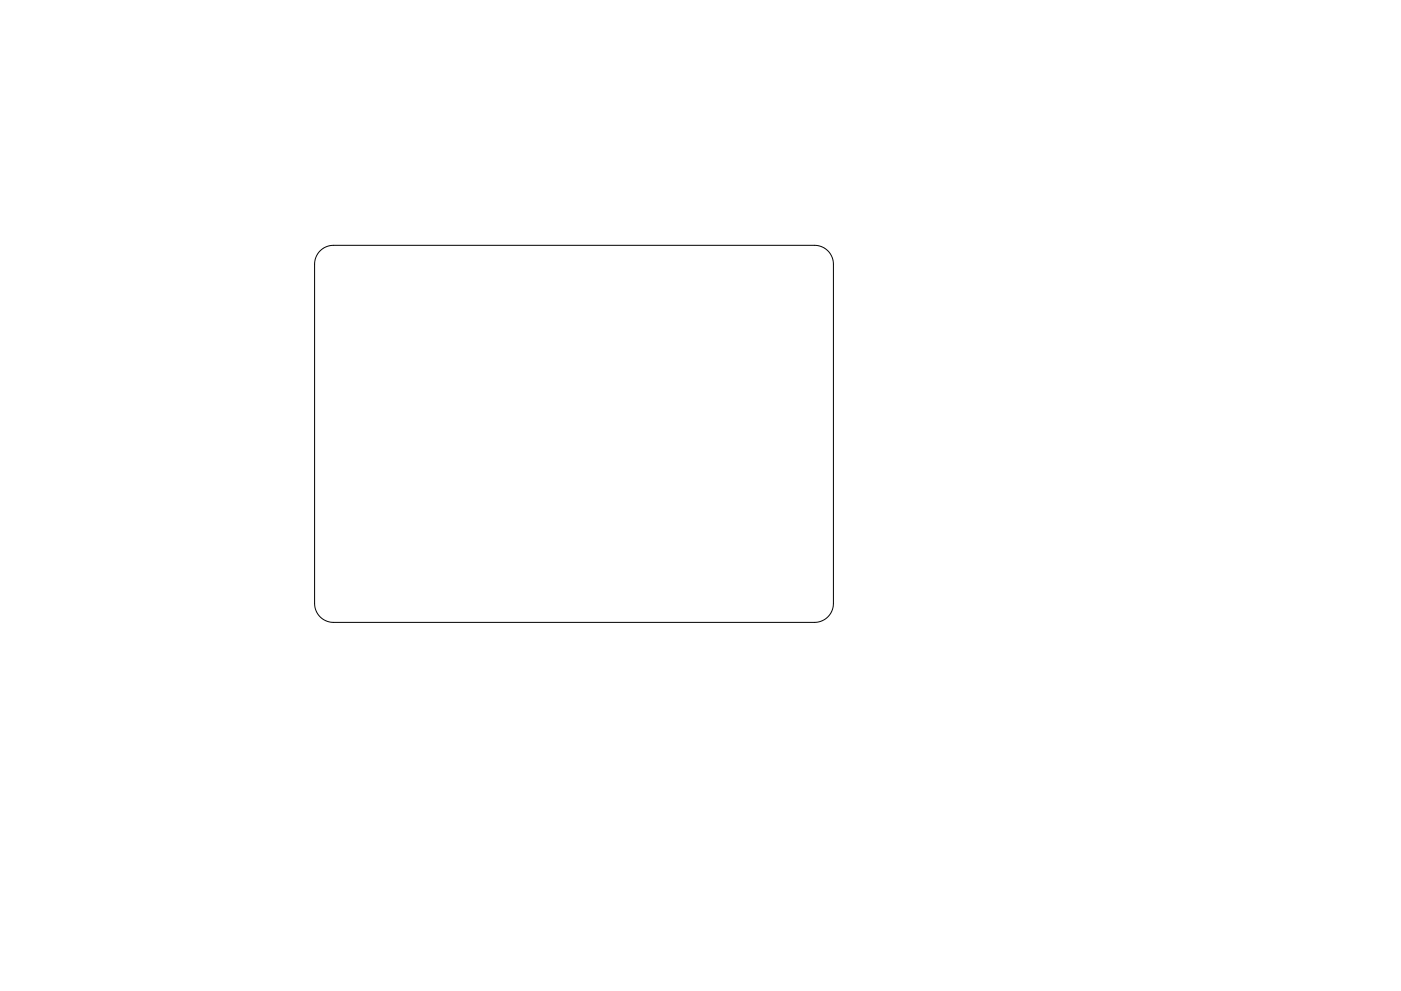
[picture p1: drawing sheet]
<svg xmlns="http://www.w3.org/2000/svg" width="297mm" height="210mm" viewBox="0 0 297 210" stroke-linecap="round" stroke-linejoin="round" font-family="sans-serif">
<path d="M67.9 53.2a4 4 0 0 1 2.8-1.2h102a4 4 0 0 1 4 4v72a4 4 0 0 1-4 4h-102a4 4 0 0 1-4-4v-72a4 4 0 0 1 1.2-2.8z" fill="none" stroke="#000" stroke-width=".21"/>
</svg>
